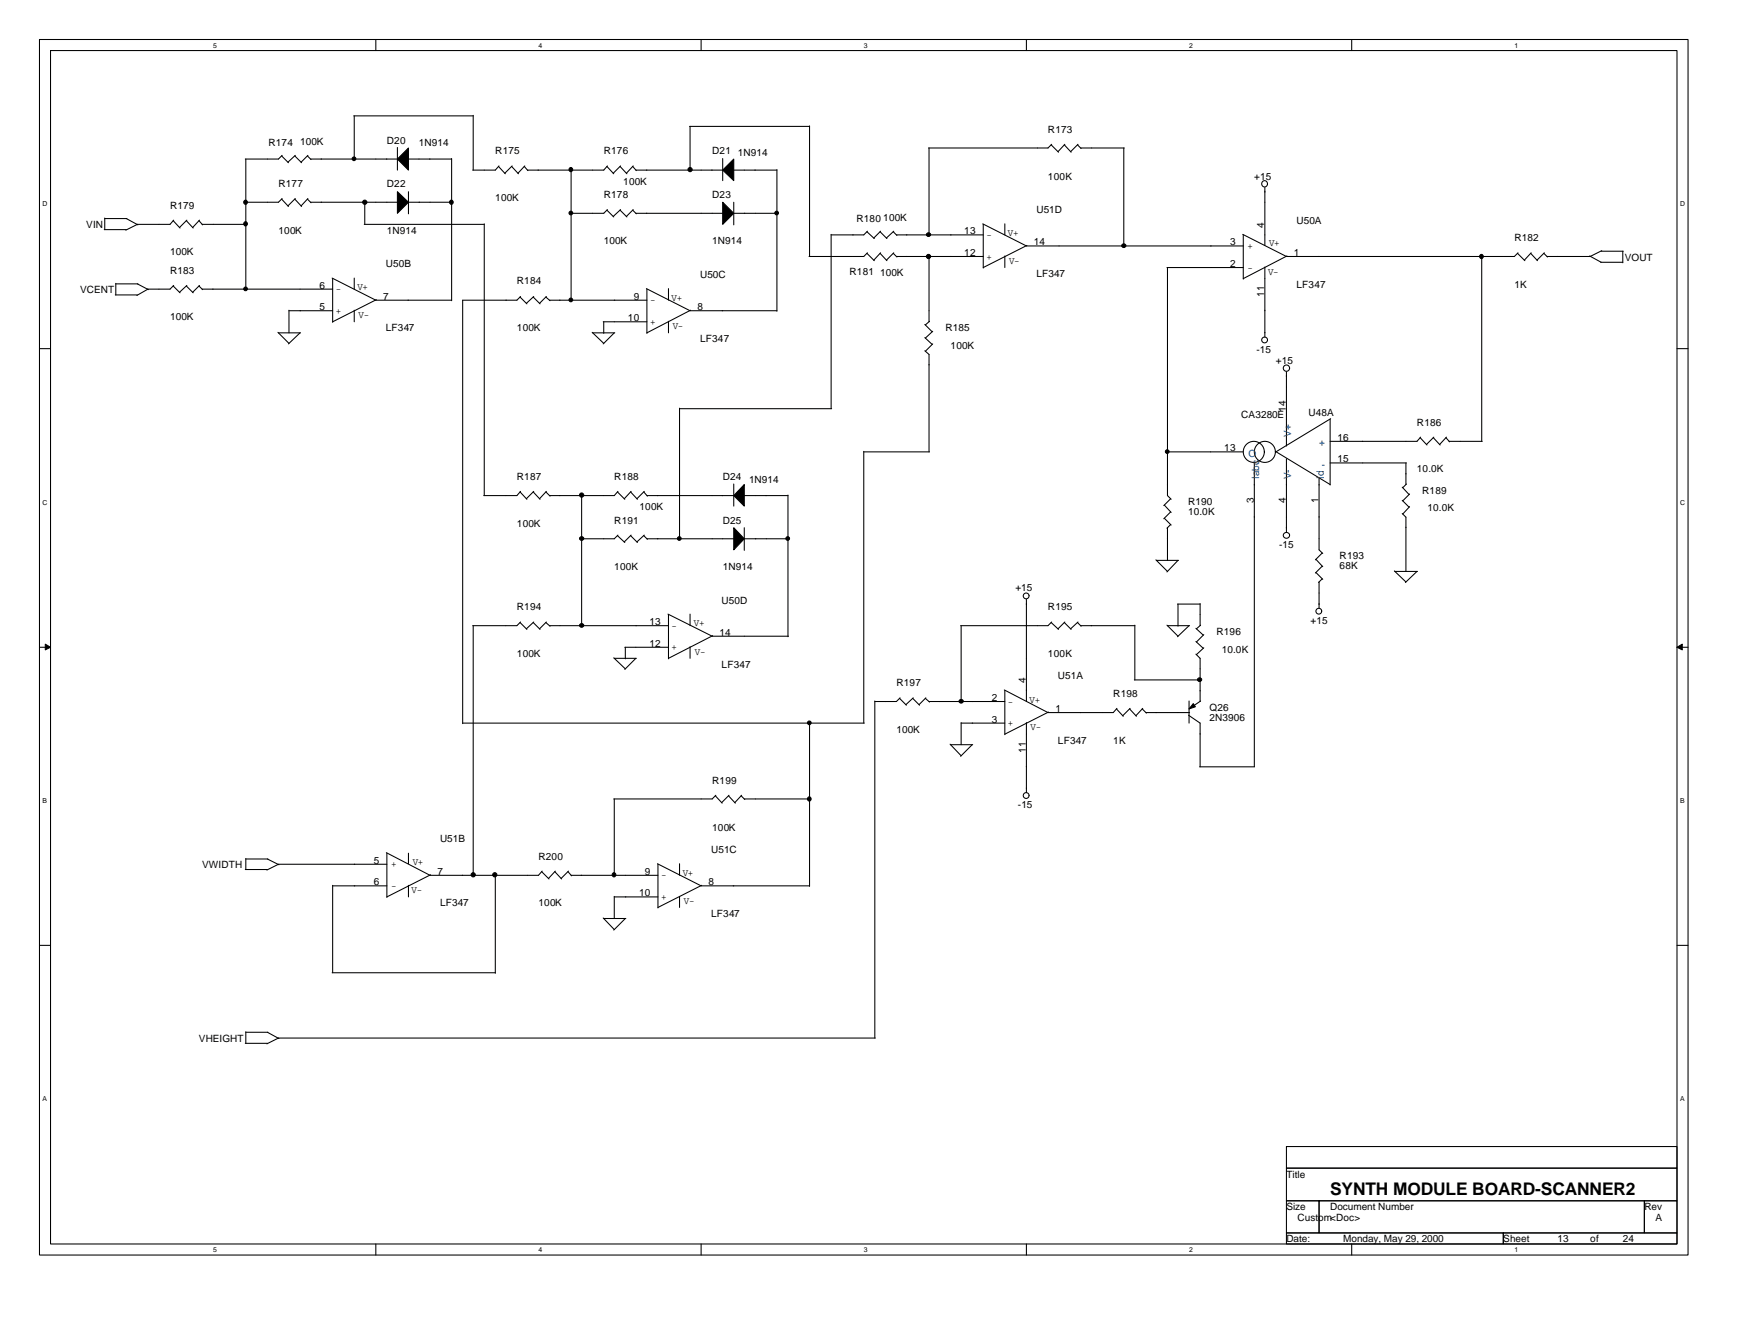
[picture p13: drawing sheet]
<svg xmlns="http://www.w3.org/2000/svg" width="279mm" height="216mm" viewBox="0 0 279 216" stroke-linecap="round" stroke-linejoin="round" font-family="sans-serif">
<defs><g id="words">
<text font-size="2.8" x="214" y="192.1">SYNTH MODULE BOARD-SCANNER2</text>
<g font-size="1.6">
<text x="43.2" y="23.5">R174</text>
<text x="48.3" y="23.3">100K</text>
<text x="62.2" y="23.1">D20</text>
<text x="67.4" y="23.5">1N914</text>
<text x="168.6" y="21.3">R173</text>
<text x="79.7" y="24.8">R175</text>
<text x="97.1" y="24.8">R176</text>
<text x="100.2" y="29.7">100K</text>
<text x="114.6" y="24.8">D21</text>
<text x="118.7" y="25.1">1N914</text>
<text x="168.6" y="28.9">100K</text>
<text x="201.8" y="28.9">+15</text>
<text x="27.3" y="33.5">R179</text>
<text x="44.8" y="30.1">R177</text>
<text x="62.2" y="30.1">D22</text>
<text x="79.7" y="32.3">100K</text>
<text x="97.1" y="31.8">R178</text>
<text x="114.6" y="31.8">D23</text>
<text x="137.8" y="35.6">R180</text>
<text x="142.1" y="35.5">100K</text>
<text x="166.7" y="34.2">U51D</text>
<text x="208.5" y="36">U50A</text>
<text x="13.9" y="36.7">VIN</text>
<text x="27.3" y="41.1">100K</text>
<text x="44.8" y="37.6">100K</text>
<text x="62.2" y="37.6">1N914</text>
<text x="97.1" y="39.3">100K</text>
<text x="114.6" y="39.3">1N914</text>
<text x="155.1" y="41.1">12</text>
<text x="155.1" y="37.7">13</text>
<text x="158.7" y="41.7">+</text>
<text x="158.7" y="38.3">-</text>
<text x="162.1" y="37.9">V+</text>
<text x="166.3" y="39.5">14</text>
<text x="197.9" y="39.5">3</text>
<text x="200.7" y="40">+</text>
<text x="203.4" y="36.6" transform="rotate(-90 203.4 36.6)">4</text>
<text x="204.1" y="39.6">V+</text>
<text x="208.1" y="41.1">1</text>
<text x="243.6" y="38.8">R182</text>
<text x="261.4" y="41.9">VOUT</text>
<text x="12.9" y="47.2">VCENT</text>
<text x="27.3" y="44">R183</text>
<text x="51.4" y="46.4">6</text>
<text x="54" y="47">-</text>
<text x="57.5" y="46.7">V+</text>
<text x="62.1" y="42.9">U50B</text>
<text x="83.1" y="45.7">R184</text>
<text x="112.6" y="44.7">U50C</text>
<text x="136.7" y="44.2">R181</text>
<text x="141.6" y="44.4">100K</text>
<text x="162.3" y="42.4">V-</text>
<text x="166.7" y="44.5">LF347</text>
<text x="197.9" y="42.9">2</text>
<text x="200.7" y="43.5">-</text>
<text x="203.4" y="47.8" transform="rotate(-90 203.4 47.8)">11</text>
<text x="204" y="44.2">V-</text>
<text x="208.5" y="46.3">LF347</text>
<text x="243.6" y="46.3">1K</text>
<text x="27.3" y="51.5">100K</text>
<text x="51.4" y="49.9">5</text>
<text x="54" y="50.5">+</text>
<text x="57.7" y="51.1">V-</text>
<text x="61.6" y="48.2">7</text>
<text x="62.1" y="53.3">LF347</text>
<text x="83.1" y="53.3">100K</text>
<text x="101" y="51.6">10</text>
<text x="101.9" y="48.2">9</text>
<text x="104.6" y="52.2">+</text>
<text x="104.6" y="48.8">-</text>
<text x="108" y="48.3">V+</text>
<text x="108.2" y="52.9">V-</text>
<text x="112.2" y="49.9">8</text>
<text x="152.1" y="53.3">R185</text>
<text x="112.6" y="55">LF347</text>
<text x="152.9" y="56">100K</text>
<text x="202.1" y="56.7">-15</text>
<text x="205.2" y="58.5">+15</text>
<text x="199.6" y="67.2">CA3280E</text>
<text x="206.8" y="66.2" transform="rotate(-90 206.8 66.2)">14</text>
<text x="210.5" y="66.9">U48A</text>
<text x="215.1" y="70.9">16</text>
<text x="227.9" y="68.4">R186</text>
<text x="83.1" y="77.1">R187</text>
<text x="98.8" y="77.1">R188</text>
<text x="116.2" y="77.1">D24</text>
<text x="120.5" y="77.6">1N914</text>
<text x="196.9" y="72.6">13</text>
<text x="215.1" y="74.3">15</text>
<text x="227.9" y="75.9">10.0K</text>
<text x="102.9" y="82">100K</text>
<text x="191.1" y="81.2">R190</text>
<text x="191.1" y="82.7">10.0K</text>
<text x="201.7" y="80.9" transform="rotate(-90 201.7 80.9)">3</text>
<text x="206.8" y="80.9" transform="rotate(-90 206.8 80.9)">4</text>
<text x="212.1" y="80.9" transform="rotate(-90 212.1 80.9)">1</text>
<text x="228.8" y="79.4">R189</text>
<text x="229.6" y="82.2">10.0K</text>
<text x="83.1" y="84.7">100K</text>
<text x="98.8" y="84.2">R191</text>
<text x="116.2" y="84.2">D25</text>
<text x="205.7" y="88.1">-15</text>
<text x="215.5" y="89.9">R193</text>
<text x="98.8" y="91.6">100K</text>
<text x="116.2" y="91.6">1N914</text>
<text x="163.3" y="95.1">+15</text>
<text x="215.5" y="91.4">68K</text>
<text x="83.1" y="98">R194</text>
<text x="104.5" y="100.5">13</text>
<text x="108" y="101.1">-</text>
<text x="111.6" y="100.7">V+</text>
<text x="116.1" y="97">U50D</text>
<text x="168.6" y="98">R195</text>
<text x="210.8" y="100.3">+15</text>
<text x="83.1" y="105.6">100K</text>
<text x="104.5" y="104">12</text>
<text x="108" y="104.6">+</text>
<text x="111.8" y="105.2">V-</text>
<text x="115.7" y="102.2">14</text>
<text x="116.1" y="107.4">LF347</text>
<text x="168.6" y="105.6">100K</text>
<text x="195.7" y="102.1">R196</text>
<text x="196.5" y="104.9">10.0K</text>
<text x="144.2" y="110.3">R197</text>
<text x="159.5" y="112.7">2</text>
<text x="162.1" y="113.3">-</text>
<text x="165" y="109.8" transform="rotate(-90 165 109.8)">4</text>
<text x="165.6" y="112.9">V+</text>
<text x="170.2" y="109.2">U51A</text>
<text x="179.1" y="112">R198</text>
<text x="144.2" y="117.8">100K</text>
<text x="159.5" y="116.2">3</text>
<text x="162.1" y="116.8">+</text>
<text x="165.8" y="117.4">V-</text>
<text x="169.8" y="114.5">1</text>
<text x="170.2" y="119.5">LF347</text>
<text x="179.1" y="119.5">1K</text>
<text x="194.6" y="114.3">Q26</text>
<text x="194.6" y="115.9">2N3906</text>
<text x="114.6" y="126">R199</text>
<text x="165" y="121" transform="rotate(-90 165 121)">11</text>
<text x="163.7" y="130">-15</text>
<text x="70.8" y="135.4">U51B</text>
<text x="114.4" y="137.2">U51C</text>
<text x="114.6" y="133.5">100K</text>
<text x="32.5" y="139.6">VWIDTH</text>
<text x="60.1" y="138.9">5</text>
<text x="60.1" y="142.3">6</text>
<text x="62.9" y="139.4">+</text>
<text x="62.9" y="142.9">-</text>
<text x="66.2" y="143.6">V-</text>
<text x="66.4" y="139.1">V+</text>
<text x="70.4" y="140.6">7</text>
<text x="86.6" y="138.2">R200</text>
<text x="103.7" y="140.6">9</text>
<text x="106.3" y="141.1">-</text>
<text x="109.8" y="140.8">V+</text>
<text x="114" y="142.3">8</text>
<text x="70.8" y="145.7">LF347</text>
<text x="86.6" y="145.7">100K</text>
<text x="102.8" y="144.1">10</text>
<text x="106.3" y="144.7">+</text>
<text x="110" y="145.4">V-</text>
<text x="114.4" y="147.4">LF347</text>
<text x="32" y="167.5">VHEIGHT</text>
<text x="206.9" y="189.3">Title</text>
<text x="206.9" y="194.6">Size</text>
<text x="208.7" y="196.3">Custom&lt;Doc&gt;</text>
<text x="214" y="194.6">Document Number</text>
<text x="264.5" y="194.6">Rev</text>
<text x="266.3" y="196.3">A</text>
<text x="206.9" y="199.7">Date:</text>
<text x="216.1" y="199.7">Monday, May 29, 2000</text>
<text x="241.8" y="199.7">Sheet</text>
<text x="250.5" y="199.7">13</text>
<text x="255.8" y="199.7">of</text>
<text x="261" y="199.7">24</text>
</g>
<g font-size="1.6" fill="#004080">
<text x="207.7" y="70.3" transform="rotate(-90 207.7 70.3)">V+</text>
<text x="212.2" y="71.7">+</text>
<text x="200.8" y="73.4">O</text>
<text x="202.5" y="77" transform="rotate(-90 202.5 77)">Iabc</text>
<text x="207.7" y="77" transform="rotate(-90 207.7 77)">V-</text>
<text x="212.6" y="75.2">-</text>
<text x="212.9" y="77" transform="rotate(-90 212.9 77)">Id</text>
</g>
<g font-size="1.1">
<text x="34.3" y="7.7">5</text>
<text x="86.6" y="7.7">4</text>
<text x="138.9" y="7.7">3</text>
<text x="191.3" y="7.7">2</text>
<text x="243.6" y="7.7">1</text>
<text x="6.9" y="33.2">D</text>
<text x="270.3" y="33.2">D</text>
<text x="6.9" y="81.1">C</text>
<text x="270.3" y="81.1">C</text>
<text x="6.9" y="129.1">B</text>
<text x="270.3" y="129.1">B</text>
<text x="6.9" y="177">A</text>
<text x="270.3" y="177">A</text>
<text x="34.3" y="201.3">5</text>
<text x="86.6" y="201.3">4</text>
<text x="138.9" y="201.3">3</text>
<text x="191.3" y="201.3">2</text>
<text x="243.6" y="201.3">1</text>
</g>
</g></defs>
<g fill="none" stroke="#000" stroke-width=".17">
<path d="M6.3 6.3h265.2v195.5h-265.2zM8.1 8.1h261.6v191.9h-261.6zM56.9 18.6h19.2M57 18.6v7.1M60.5 6.3v1.8M76.1 18.5v8.8M112.8 6.3v1.8M165.1 6.3v1.8M217.4 6.3v1.8M16.8 36.9h3.5M16.8 35.1h3.6M16.8 35.1v1.8"/>
<path d="M20.3 35.1l1.9 1.1M22.1 36.1l-1.9 .9M27.9 35.5l1.1 1.2M27.9 35.4l-.6 .7h-5.3M30 35.5l1.1 1.2M30.1 35.4l-1.2 1.2M32 35.5l.6 .7M32.1 35.4l-1.1 1.2M32.5 36.1h7.1M39.5 25.6v21M45.3 25.1l1.1 1.1M45.3 32l1.1 1.2"/>
<path d="M45.4 25l-.6 .6h-5.3M45.4 31.9l-.6 .6h-5.3M47.4 25.1l1.1 1.1M47.4 32l1.1 1.2M47.5 25l-1.2 1.1M47.5 31.9l-1.2 1.2M49.4 25.1l.6 .6M49.4 32l.6 .6M49.5 25l-1.1 1.1M49.5 31.9l-1.1 1.2M50 25.6h13.9M50 32.5h14"/>
<path d="M58.6 36.1h19.3M58.7 32.4v3.7M63.9 23.7v3.6M65.6 25.6h7M65.7 30.8v3.6M65.7 32.5h7M72.6 25.5v22.8M77.9 36v43.7M80.2 26.8l1.1 1.1M80.3 26.7l-.6 .6h-3.7M82.3 26.8l1.1 1.1M82.4 26.7l-1.2 1.2"/>
<path d="M84.3 26.8l.6 .6M84.4 26.7l-1.1 1.2M91.9 27.3v21M97.6 33.8l1.1 1.1M97.6 26.8l1.1 1.1M97.7 33.7l-.6 .6h-5.3M97.7 26.7l-.6 .6h-12.3M99.7 33.8l1.1 1.1M99.7 26.8l1.1 1.1M99.8 33.7l-1.2 1.1M99.8 26.7l-1.2 1.2M101.8 33.8l.6 .6"/>
<path d="M101.8 26.8l.6 .6M101.9 33.7l-1.1 1.1M101.9 26.7l-1.1 1.2M102.3 34.3h14M102.3 27.3h13.9M110.9 20.3h19.3M111 20.3v7.1M116.2 25.5v3.5M117.9 27.3h7.1M118 34.3h7.1M118 32.5v3.7M125 27.3v22.7"/>
<path d="M130.2 20.2v21M133.7 37.7v28M139.4 37.3l1.2 1.1M139.5 37.2l-.6 .6h-5.2M141.6 37.3l1.1 1.1M141.6 37.2l-1.1 1.1M143.7 37.3l.6 .5M143.8 37.2l-1.2 1.1M144.2 37.8h14M149.4 23.8v14M158.1 36l7 3.5h34.9M158.2 36.1v7"/>
<path d="M161.6 36v1.8M165.2 39.5l-7 3.5M169.1 23.3l1.2 1.2M169.2 23.2l-.6 .6h-19.2M171.2 23.3l1.1 1.2M171.3 23.2l-1.1 1.2M173.3 23.3l.6 .6M173.4 23.2l-1.2 1.2M173.8 23.8h7M180.8 23.8v15.8M199.9 37.7l7 3.5h36.7l.6-.6M200 37.8v7.1"/>
<path d="M203.5 30.1v9.4M6.3 56h1.8M18.5 47.4h3.6M18.6 45.6h3.6M18.6 45.6v1.8M22.1 45.6l1.8 1M23.8 46.5l-1.8 1M27.9 46l1.1 1.1M27.9 45.9l-.6 .6h-3.6M30 46l1.1 1.1M30.1 45.9l-1.2 1.1M32 46l.6 .6"/>
<path d="M32.1 45.9l-1.1 1.1M32.5 46.5h21M44.7 53.4l1.8 1.8M44.8 53.5h3.5M46.5 50h7M46.5 49.9v3.6M48.3 53.5l-1.9 1.8M53.4 44.7l7.1 3.6h12.1M53.5 44.8v7M57 44.7v1.8M57 49.9v1.8M60.5 48.2l-7 3.5"/>
<path d="M83.7 47.8l1.1 1.1M83.7 47.7l-.6 .6h-8.7v68M85.8 47.8l1.1 1.1M85.9 47.7l-1.2 1.1M87.8 47.8l.7 .5M87.9 47.7l-1.1 1.1M88.4 48.3h15.7M95.2 53.4l1.9 1.8M95.3 53.5h3.6M97 51.7h7.1M97.1 51.7v1.9M98.8 53.5l-1.8 1.8"/>
<path d="M104 46.4l7 3.6h14M104.1 46.5v7.1M107.5 46.4v1.9M107.5 51.6v1.9M111.1 49.9l-7 3.6M139.4 40.7l1.2 1.2M139.5 40.6l-.6 .6h-8.8M141.6 40.7l1.1 1.2M141.6 40.6l-1.1 1.2M143.7 40.7l.6 .6M143.8 40.6l-1.2 1.2M144.2 41.2h14"/>
<path d="M148.8 56.4l.6 .6v15.6M148.8 54.3l1.1 1.1M148.8 52.2l1.1 1.1M149.4 41.1v10.6M149.5 51.6l-.7 .6M150 55.3l-1.2 1.2M150 53.3l-1.2 1.1M161.6 41.1v1.9M187.7 43h12.3M187.8 43v36.7l.6 .6M203.5 42.9v11.3M203.9 54.6a.47 .47 0 0 0-.7-.4 .47 .47 0 0 0 0 .8 .47 .47 0 0 0 .7-.3"/>
<path d="M206.9 59.8v11.9M207 41.1l-7 3.7M238.3 41.1v29.9M244.1 40.7l1.2 1.2M246.2 40.7l1.1 1.2M246.3 40.6l-1.1 1.2M248.3 40.7l.6 .6M248.4 40.6l-1.2 1.2M255.7 41.1l1.9 1.1M257.5 42.2h3.5M257.6 40.4h3.5M257.6 40.3l-1.8 .9h-7"/>
<path d="M261 40.4v1.8M269.7 56h1.8M83.7 79.1l1.1 1.2M83.7 79l-.6 .7h-5.3M85.8 79.1l1.1 1.2M85.9 79l-1.2 1.2M87.8 79.1l.7 .7M87.9 79l-1.1 1.2M93.6 79.7v21M99.3 79.1l1.2 1.2M99.4 79l-.6 .7h-10.4M101.4 79.1l1.1 1.2"/>
<path d="M101.5 79l-1.1 1.2M103.5 79.1l.6 .7M103.6 79l-1.2 1.2M104.1 79.7h13.9M109.3 65.6v21M109.3 65.7h24.5M118 77.8v3.6M119.6 79.7h7.1M126.7 79.6v22.8M138.9 72.6h10.6M138.9 72.6v43.6M187.7 72.6h12.3"/>
<path d="M201.8 74.4v48.9h-8.8M205.1 72.6l8.9 5.3M206.9 73.7v11.9M212.2 76.9v11.5l.6 .6M214 67.4v10.6M214 74.4h12.2M214 67.3l-8.8 5.3M225.6 78.3l1.1 1.2M226.1 74.4v3.5M226.2 77.8l-.6 .6M226.7 79.4l-1.1 1.1M228.4 70.4l1.1 1.1"/>
<path d="M228.5 70.3l-.6 .7h-13.9M230.5 70.4l1.1 1.1M230.6 70.3l-1.2 1.2M232.6 70.4l.6 .6M232.7 70.3l-1.1 1.2M233.1 71h5.3M83.7 100l-.6 .6h-7.1M85.9 100l-1.2 1.1M87.9 100l-1.1 1.1M99.3 86.1l1.2 1.1M99.4 86l-.6 .6h-5.3M101.4 86.1l1.1 1.1"/>
<path d="M101.5 86l-1.1 1.1M103.5 86.1l.6 .6M103.6 86l-1.2 1.1M104.1 86.6h14M107.4 98.7l7.2 3.6h12.2M107.5 98.8v7.1M111 98.7v1.9M119.7 84.8v3.7M119.7 86.6h7.1M165.1 96.4v16.4M165.5 95.8a.47 .47 0 0 0-.7-.4 .47 .47 0 0 0 0 .8 .47 .47 0 0 0 .7-.4M169.2 100l-.6 .6h-14.1"/>
<path d="M171.3 100l-1.1 1.1M173.4 100l-1.2 1.1M185.9 90l1.9 1.9M186 90.1h3.6M187.3 81.2l1.1 1.2M187.3 83.3l1.1 1.1M187.8 84.8v5.3M188.3 80.2l-1.1 1.1M188.3 82.3l-1.1 1.1M188.3 84.3l-.6 .6M189.4 97.1h3.6M189.5 90.1l-1.8 1.8"/>
<path d="M189.5 97.1v3.6M193 97v3.6M207.4 86a.48 .48 0 0 0-.5-.4 .48 .48 0 0 0-.4 .4 .48 .48 0 0 0 .4 .5h.3l.2-.4M211.7 89.9l1.1 1.2M211.7 92l1.1 1.1M212.2 93.6v4.2M212.6 98.2a.47 .47 0 0 0-.7-.4 .47 .47 0 0 0 0 .8 .47 .47 0 0 0 .7-.3M212.7 88.9l-1.1 1.1M212.7 91l-1.1 1.1M212.7 93l-.6 .6M224.3 91.8l1.8 1.8M224.4 91.9h3.6"/>
<path d="M225.6 82.5l.5 .6v8.8M225.6 80.4l1.1 1.1M226.7 81.4l-1.1 1.2M227.9 91.9l-1.8 1.7M6.3 104.1h1.8M74.4 116.2h64.6M76.1 100.6v40.2M83.7 100.1l1.1 1.1M85.8 100.1l1.1 1.1M87.8 100.1l.7 .6M88.4 100.6h19.1M98.7 105.7l1.9 1.8"/>
<path d="M98.8 105.8h3.6M100.5 104.1h7M100.6 104.1v1.8M102.3 105.8l-1.8 1.8M111 104v1.8M114.6 102.2l-7.1 3.6M130.2 116.2v26.3M140.7 112.7v54.2M144.7 112.3l1.1 1.1M144.8 112.2l-.6 .6h-3.5M146.8 112.3l1.1 1.1M146.9 112.2l-1.2 1.1"/>
<path d="M148.8 112.3l.7 .6M148.9 112.2l-1.1 1.1M149.4 112.8h12.2M152.8 119.6l1.8 1.9M152.9 119.7h3.6M154.6 116.2h7M154.6 100.6v12.3M154.6 116.2v3.5M156.4 119.7l-1.9 1.9M161.5 110.9l7.1 3.7h10.5l.6-.7M161.6 111v7.1M165.1 116.2v11.2"/>
<path d="M168.7 114.5l-7.1 3.5M169.1 100.1l1.2 1.1M171.2 100.1l1.1 1.1M173.3 100.1l.6 .6M173.8 100.6h8.7M179.6 114l1.1 1.1M181.7 114l1.1 1.1M181.8 113.9l-1.2 1.2M182.5 109.3h10.5M182.5 100.5v8.8M183.7 114l.7 .6M183.8 113.9l-1.1 1.2"/>
<path d="M184.3 114.6h7M187.7 100.5l1.8 1.8M187.8 100.6h3.5M191.2 115l1.8 1.2v7.1M191.3 100.6l-1.9 1.8M191.3 112.7v3.5M192.4 105.2l.6 .6v7M192.4 103.1l1.1 1.1M192.4 101l1.1 1.1M193.1 112.7l-1.8 1.3M193.1 100.5l-.7 .6M193.6 102l-1.2 1.2"/>
<path d="M193.6 104.1l-1.2 1.1M269.7 104.1h1.8M39.5 139.8h3.5M39.5 138v1.8M39.5 138.1h3.6M43 138.1l1.9 .9M62.1 137.1l7.1 3.6h17.4l.6-.7M62.2 137.2v7.1M62.2 138.9h-17.4l-1.9 1M65.7 137.2v1.7M98.8 128.4v12.4M105.7 138.9l7.1 3.5h17.4"/>
<path d="M105.8 138.9v7.1M109.3 138.9v1.8M115.1 127.9l1.1 1.2M115.1 127.8l-.5 .6h-15.9M117.2 127.9l1.1 1.2M117.3 127.8l-1.2 1.2M119.2 127.9l.6 .6M119.3 127.8l-1.1 1.2M119.7 128.4h10.6M165.5 127.8a.47 .47 0 0 0-.7-.3 .47 .47 0 0 0 0 .8 .47 .47 0 0 0 .7-.4M6.3 152h1.8M53.4 156.4h26.3"/>
<path d="M53.5 142.3v14.1M53.5 142.4h8.7M65.7 142.3v1.9M69.3 140.6l-7.1 3.6M79.7 140.7v15.8M87.1 140.1l1.2 1.2M89.2 140.1l1.1 1.2M89.3 140l-1.1 1.2M91.4 140.1l.5 .7M91.4 140l-1.1 1.2M91.9 140.7h13.9M97 147.6l1.8 1.8"/>
<path d="M97.1 147.7h3.6M98.8 144.2h7M98.8 144.1v3.6M100.6 147.7l-1.9 1.8M109.3 144.1v1.8M112.9 142.3l-7.1 3.6M269.7 152h1.8M39.5 167.7h3.5M39.5 165.9h3.6M39.5 165.9v1.8M43 165.9l1.9 1.1M140.8 166.9h-96l-1.9 .9"/>
<path d="M60.5 200v1.8M112.8 200v1.8M165.1 200v1.8M206.9 184.3h62.8v3.5h-62.8zM206.9 187.8h62.8v5.2h-62.8zM206.9 193h5.3v5.2h-5.3zM206.9 198.2h34.9v1.8h-34.9zM212.2 193h52.3v5.2h-52.3zM217.4 200v1.8M241.8 198.2h27.9v1.8h-27.9zM264.5 193h5.2v5.2h-5.2z"/>
<circle cx="203.4" cy="29.5" r=".49"/>
<circle cx="206.9" cy="59.2" r=".51"/>
<circle cx="201.7" cy="72.6" r="1.69"/>
<circle cx="203.5" cy="72.6" r="1.69"/>
</g>
<g fill="#000" stroke="#000" stroke-width=".16">
<path d="M7.3 103.5l.8 .6-.8 .4z" fill-rule="evenodd"/>
<path d="M269.7 104.1l.9-.6v1z" fill-rule="evenodd"/>
</g>
<g fill="#000" stroke="#000" stroke-width=".17">
<path d="M63.9 30.8l1.8 1.7-1.8 1.8z" fill-rule="evenodd"/>
<path d="M63.9 25.6l1.8-1.8v3.5z" fill-rule="evenodd"/>
<path d="M116.2 32.5l1.8 1.8-1.8 1.8z" fill-rule="evenodd"/>
<path d="M118 25.6v3.4l-1.8-1.7z" fill-rule="evenodd"/>
<path d="M118 84.8l1.7 1.8-1.7 1.8z" fill-rule="evenodd"/>
<path d="M119.7 77.9v3.5l-1.7-1.7z" fill-rule="evenodd"/>
<path d="M191.9 113.1l.4 .5-1 .4z" fill-rule="evenodd"/>
</g>
<g fill="#000" stroke="#000" stroke-width=".17">
<circle cx="39.5" cy="36" r=".32"/>
<circle cx="39.5" cy="32.5" r=".32"/>
<circle cx="56.9" cy="25.5" r=".3"/>
<circle cx="58.7" cy="32.5" r=".34"/>
<circle cx="72.6" cy="32.5" r=".32"/>
<circle cx="91.8" cy="27.3" r=".32"/>
<circle cx="91.8" cy="34.2" r=".3"/>
<circle cx="111" cy="27.3" r=".34"/>
<circle cx="124.9" cy="34.2" r=".3"/>
<circle cx="149.4" cy="37.7" r=".32"/>
<circle cx="180.8" cy="39.5" r=".32"/>
<circle cx="39.5" cy="46.4" r=".3"/>
<circle cx="91.8" cy="48.2" r=".3"/>
<circle cx="149.4" cy="41.2" r=".34"/>
<circle cx="238.3" cy="41.2" r=".32"/>
<circle cx="93.6" cy="79.6" r=".34"/>
<circle cx="187.8" cy="72.6" r=".3"/>
<circle cx="93.6" cy="86.6" r=".32"/>
<circle cx="109.3" cy="86.6" r=".3"/>
<circle cx="126.7" cy="86.6" r=".3"/>
<circle cx="93.6" cy="100.5" r=".32"/>
<circle cx="130.2" cy="116.2" r=".3"/>
<circle cx="154.6" cy="112.7" r=".32"/>
<circle cx="193" cy="109.3" r=".32"/>
<circle cx="130.2" cy="128.4" r=".32"/>
<circle cx="76.1" cy="140.6" r=".34"/>
<circle cx="79.6" cy="140.6" r=".34"/>
<circle cx="98.7" cy="140.6" r=".32"/>
</g>
<use href="#words"/>
</svg>
